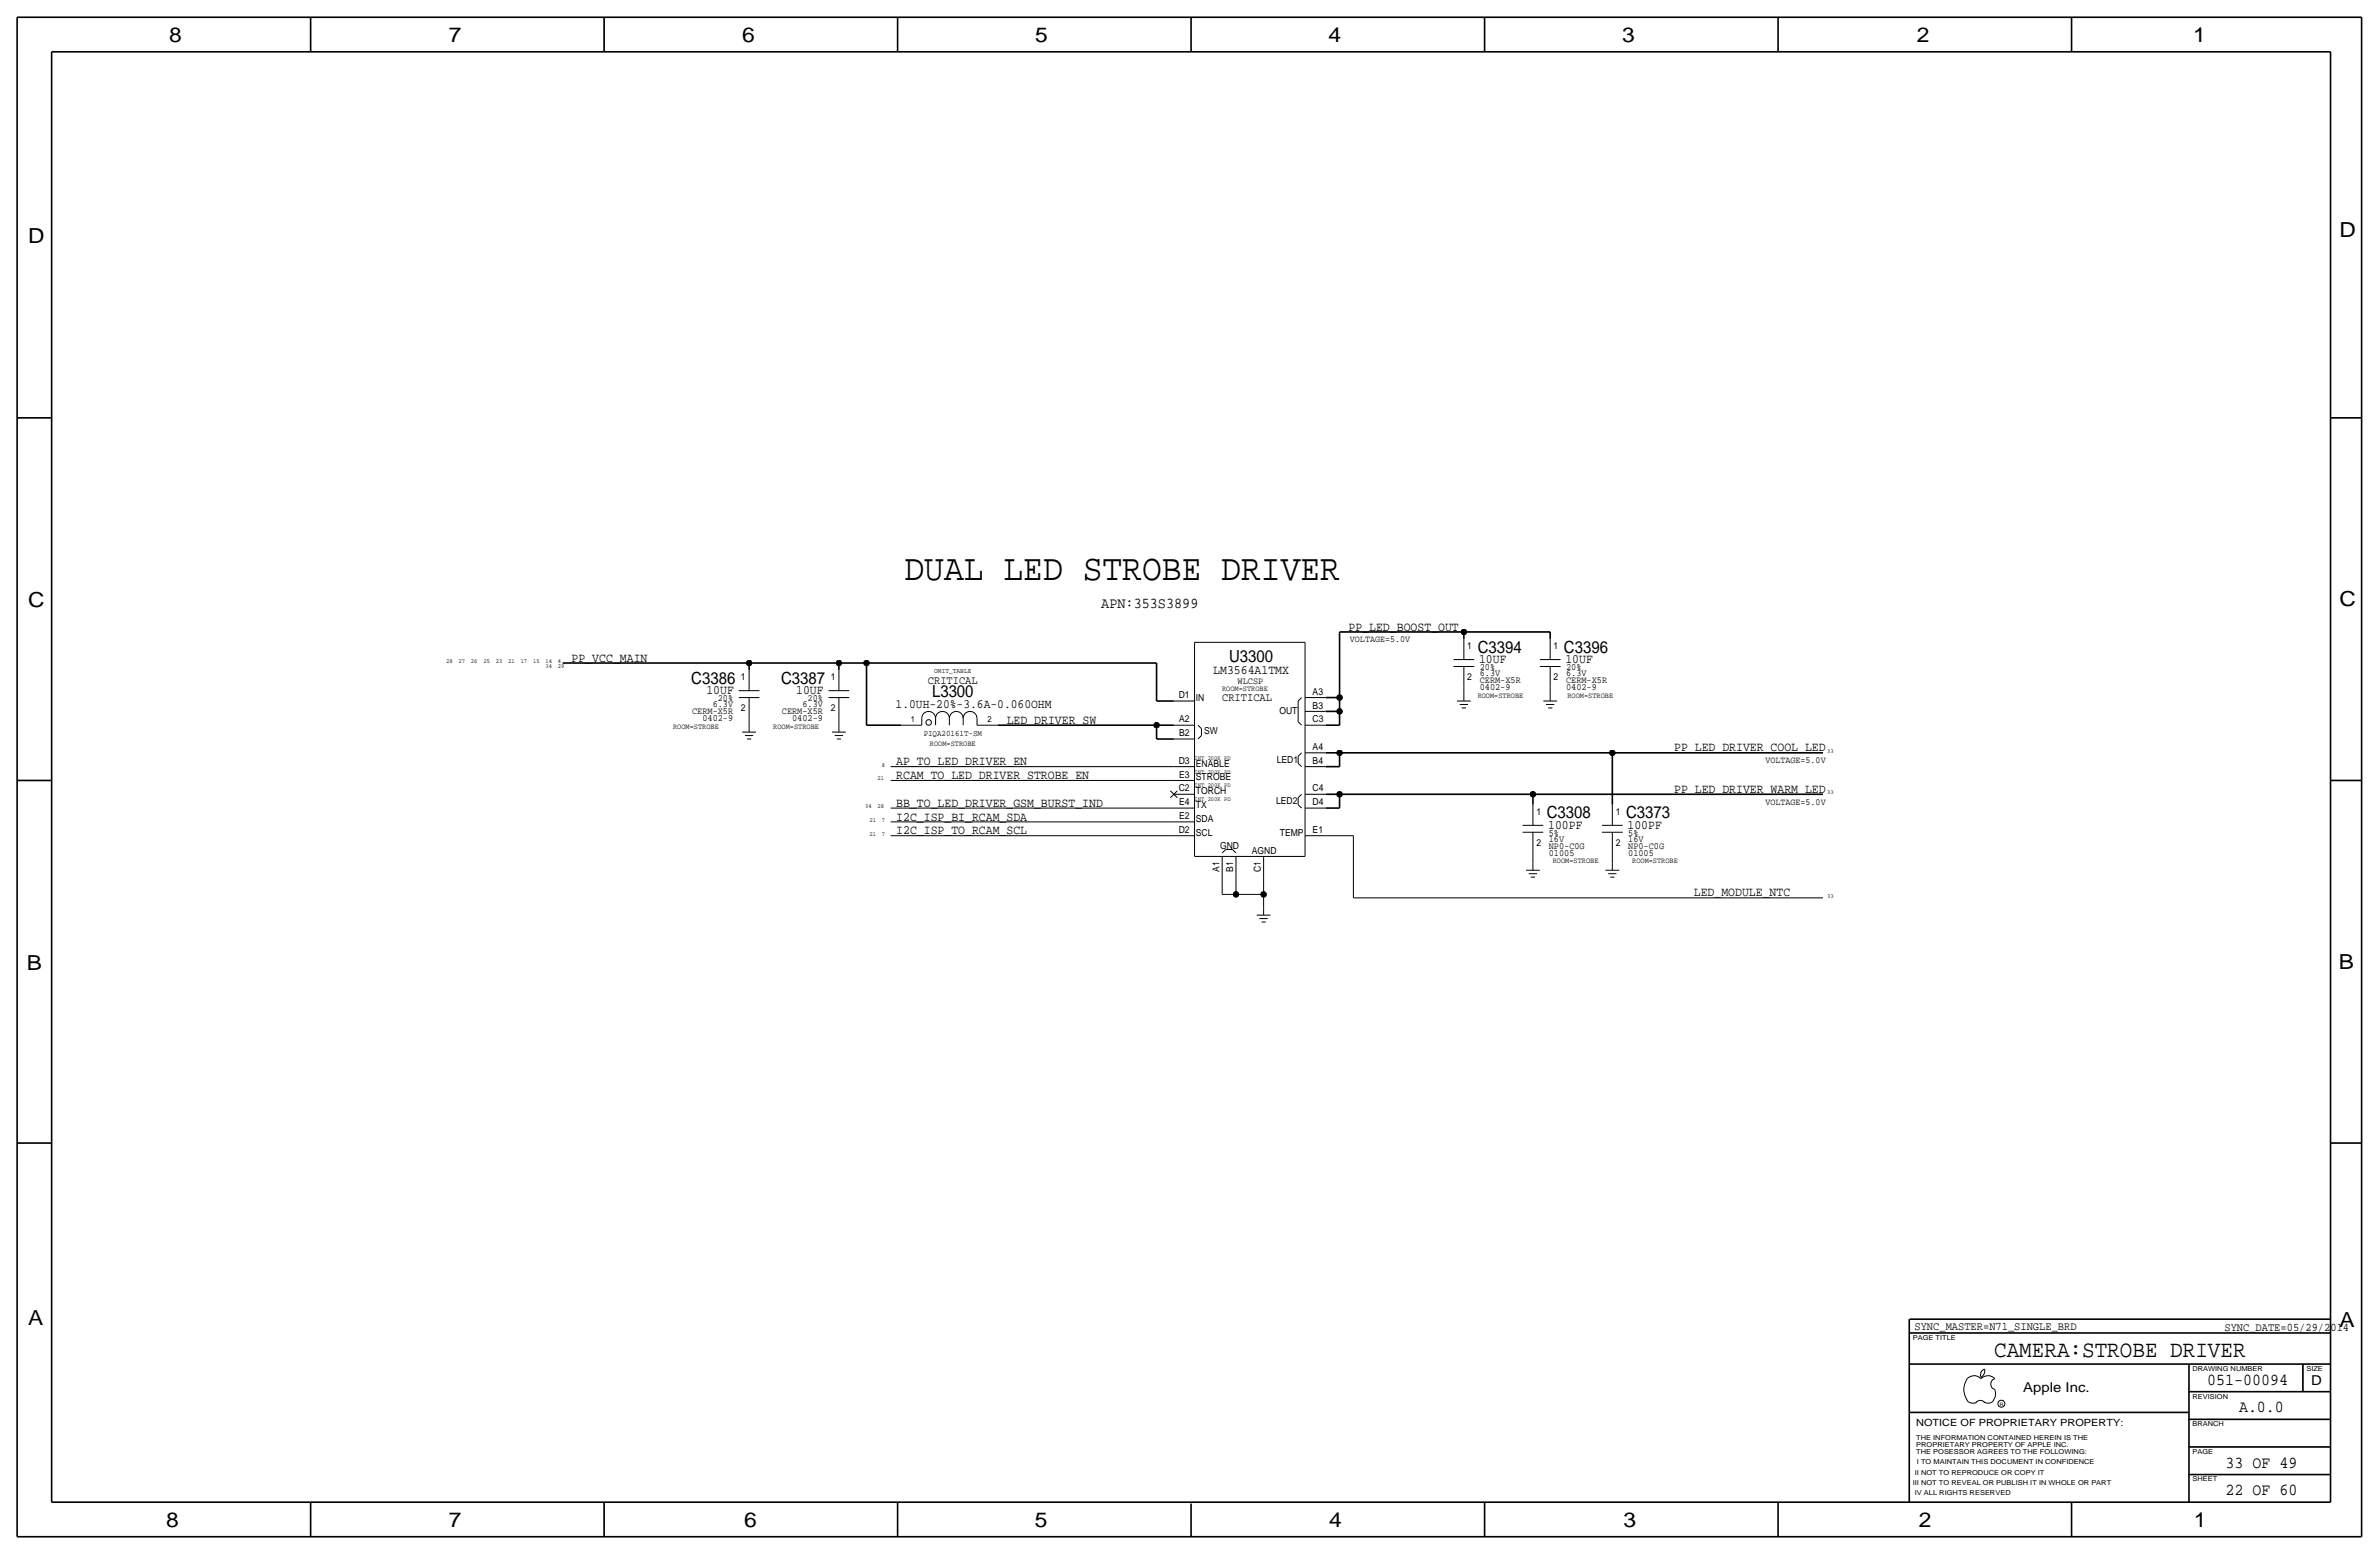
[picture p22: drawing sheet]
<svg xmlns="http://www.w3.org/2000/svg" width="875mm" height="572mm" viewBox="0 0 875 572" stroke-linecap="round" stroke-linejoin="round" font-family="sans-serif">
<defs><g id="words">
<text font-size="13.6" x="332.7" y="213.4">DUAL LED STROBE DRIVER</text>
<text font-size="8.6" x="733.5" y="499.1">CAMERA:STROBE DRIVER</text>
<g font-size="7.6">
<text x="62.2" y="15.5">8</text>
<text x="165.1" y="15.5">7</text>
<text x="273" y="15.5">6</text>
<text x="380.7" y="15.5">5</text>
<text x="488.6" y="15.5">4</text>
<text x="596.6" y="15.5">3</text>
<text x="705.1" y="15.5">2</text>
<text x="806.7" y="15.5">1</text>
<text x="10.4" y="89.4">D</text>
<text x="860.5" y="87.1">D</text>
<text x="10.4" y="223.3">C</text>
<text x="860.5" y="222.8">C</text>
<text x="9.8" y="356.6">B</text>
<text x="860.3" y="356.4">B</text>
<text x="10.4" y="487.4">A</text>
<text x="860.5" y="488.2">A</text>
<text x="61.2" y="561.6">8</text>
<text x="165" y="561.6">7</text>
<text x="273.8" y="561.6">6</text>
<text x="380.7" y="561.6">5</text>
<text x="488.9" y="561.6">4</text>
<text x="597.1" y="561.6">3</text>
<text x="705.8" y="561.6">2</text>
<text x="806.9" y="561.6">1</text>
</g>
<g font-size="6.2">
<text x="452.1" y="243.3">U3300</text>
<text x="543.5" y="240">C3394</text>
<text x="575.3" y="240">C3396</text>
<text x="254.3" y="251.5">C3386</text>
<text x="287.3" y="251.5">C3387</text>
<text x="342.8" y="256.3">L3300</text>
<text x="568.9" y="301">C3308</text>
<text x="598.1" y="301">C3373</text>
<text x="811.9" y="509.3">051-00094</text>
<text x="823.6" y="519.4">A.0.0</text>
<text x="818.6" y="539.8">33 OF 49</text>
<text x="818.6" y="549.9">22 OF 60</text>
</g>
<text font-size="5.6" x="405.1" y="223.5">APN:353S3899</text>
<g font-size="5">
<text x="850.1" y="509.3">D</text>
<text x="744.2" y="511.8">Apple Inc.</text>
</g>
<g font-size="4.7">
<text x="496" y="231.9">PP_LED_BOOST_OUT</text>
<text x="210.3" y="243.3">PP_VCC_MAIN</text>
<text x="544" y="243.8">10UF</text>
<text x="575.8" y="243.8">10UF</text>
<text x="446.3" y="247.9">LM3564A1TMX</text>
<text x="259.8" y="255.3">10UF</text>
<text x="292.8" y="255.3">10UF</text>
<text x="329.4" y="260.4">1.0UH-20%-3.6A-0.060OHM</text>
<text x="370.3" y="266.2">LED_DRIVER_SW</text>
<text x="329.6" y="281.4">AP_TO_LED_DRIVER_EN</text>
<text x="615.8" y="276.4">PP_LED_DRIVER_COOL_LED</text>
<text x="329.6" y="286.5">RCAM_TO_LED_DRIVER_STROBE_EN</text>
<text x="615.8" y="291.6">PP_LED_DRIVER_WARM_LED</text>
<text x="329.6" y="296.7">BB_TO_LED_DRIVER_GSM_BURST_IND</text>
<text x="329.6" y="301.7">I2C_ISP_BI_RCAM_SDA</text>
<text x="569.4" y="304.8">100PF</text>
<text x="598.6" y="304.8">100PF</text>
<text x="329.6" y="306.8">I2C_ISP_TO_RCAM_SCL</text>
<text x="623" y="329.7">LED_MODULE_NTC</text>
</g>
<g font-size="4.3">
<text x="341.3" y="251.5">CRITICAL</text>
<text x="449.5" y="257.8">CRITICAL</text>
<text x="704.2" y="489.1">SYNC_MASTER=N71_SINGLE_BRD</text>
<text x="818.2" y="489.5">SYNC_DATE=05/29/2014</text>
</g>
<text font-size="3.7" x="704.8" y="524.5">NOTICE OF PROPRIETARY PROPERTY:</text>
<g font-size="3.5">
<text x="496.5" y="236.2">VOLTAGE=5.0V</text>
<text x="539.7" y="238.8">1</text>
<text x="571.4" y="238.8">1</text>
<text x="272.5" y="250.2">1</text>
<text x="305.5" y="250.2">1</text>
<text x="455.2" y="251.5">WLCSP</text>
<text x="539.7" y="250.2">2</text>
<text x="544.3" y="248.7">6.3V</text>
<text x="544.3" y="246.4">20%</text>
<text x="544.3" y="251.2">CERM-X5R</text>
<text x="571.4" y="250.2">2</text>
<text x="576" y="248.7">6.3V</text>
<text x="576" y="246.4">20%</text>
<text x="576" y="251.2">CERM-X5R</text>
<text x="264" y="257.8">20%</text>
<text x="297" y="257.8">20%</text>
<text x="433.6" y="256.8">D1</text>
<text x="439.9" y="257.8">IN</text>
<text x="482.8" y="255.5">A3</text>
<text x="544.3" y="253.7">0402-9</text>
<text x="576" y="253.7">0402-9</text>
<text x="254.6" y="262.6">CERM-X5R</text>
<text x="262.1" y="260.1">6.3V</text>
<text x="272.5" y="261.6">2</text>
<text x="287.6" y="262.6">CERM-X5R</text>
<text x="295.2" y="260.1">6.3V</text>
<text x="305.5" y="261.6">2</text>
<text x="470.6" y="262.6">OUT</text>
<text x="482.8" y="260.6">B3</text>
<text x="258.4" y="265.2">0402-9</text>
<text x="291.4" y="265.2">0402-9</text>
<text x="433.7" y="265.7">A2</text>
<text x="482.8" y="265.7">C3</text>
<text x="433.7" y="270.8">B2</text>
<text x="442.9" y="270">SW</text>
<text x="482.8" y="275.8">A4</text>
<text x="433.6" y="280.9">D3</text>
<text x="439.9" y="281.9">ENABLE</text>
<text x="469.6" y="280.4">LED1</text>
<text x="482.8" y="280.9">B4</text>
<text x="649.3" y="280.7">VOLTAGE=5.0V</text>
<text x="433.7" y="286">E3</text>
<text x="439.9" y="287">STROBE</text>
<text x="433.6" y="291.1">C2</text>
<text x="439.9" y="292.1">TORCH</text>
<text x="482.8" y="291.1">C4</text>
<text x="433.7" y="296.2">E4</text>
<text x="439.9" y="297.2">TX</text>
<text x="469.3" y="295.7">LED2</text>
<text x="482.8" y="296.2">D4</text>
<text x="565.1" y="299.7">1</text>
<text x="594.3" y="299.7">1</text>
<text x="649.3" y="295.9">VOLTAGE=5.0V</text>
<text x="433.7" y="301.2">E2</text>
<text x="439.9" y="302.3">SDA</text>
<text x="433.6" y="306.3">D2</text>
<text x="439.9" y="307.3">SCL</text>
<text x="470.7" y="307.3">TEMP</text>
<text x="482.8" y="306.3">E1</text>
<text x="565.1" y="311.2">2</text>
<text x="569.7" y="309.6">16V</text>
<text x="569.7" y="307.3">5%</text>
<text x="594.3" y="311.2">2</text>
<text x="598.9" y="309.6">16V</text>
<text x="598.9" y="307.3">5%</text>
<text x="448.8" y="312.2">GND</text>
<text x="460.5" y="313.9">AGND</text>
<text x="569.7" y="314.7">01005</text>
<text x="569.7" y="312.2">NP0-C0G</text>
<text x="598.9" y="312.2">NP0-C0G</text>
<text x="598.9" y="314.7">01005</text>
<text x="448.5" y="320.5" transform="rotate(-90 448.5 320.5)">A1</text>
<text x="453.6" y="320.5" transform="rotate(-90 453.6 320.5)">B1</text>
<text x="463.8" y="320.7" transform="rotate(-90 463.8 320.7)">C1</text>
</g>
<g font-size="3.1">
<text x="335" y="265.4">1</text>
<text x="363.2" y="265.4">2</text>
<text x="339.7" y="270.8">PIQA20161T-SM</text>
</g>
<g font-size="2.9">
<text x="449.5" y="254">ROOM=STROBE</text>
<text x="543.5" y="256.5">ROOM=STROBE</text>
<text x="576.5" y="256.5">ROOM=STROBE</text>
<text x="247.6" y="268">ROOM=STROBE</text>
<text x="284.4" y="268">ROOM=STROBE</text>
<text x="342.1" y="274.3">ROOM=STROBE</text>
<text x="571.1" y="317.5">ROOM=STROBE</text>
<text x="600.4" y="317.5">ROOM=STROBE</text>
</g>
<text font-size="2.6" x="343.6" y="247.6">OMIT_TABLE</text>
<g font-size="2.5">
<text x="703.5" y="492.8">PAGE TITLE</text>
<text x="806.4" y="504.2">DRAWING NUMBER</text>
<text x="848.3" y="504.2">SIZE</text>
<text x="806.4" y="514.4">REVISION</text>
<text x="806.4" y="524.5">BRANCH</text>
<text x="704.8" y="532.1">PROPRIETARY PROPERTY OF APPLE INC.</text>
<text x="704.8" y="529.6">THE INFORMATION CONTAINED HEREIN IS THE</text>
<text x="704.8" y="534.7">THE POSESSOR AGREES TO THE FOLLOWING:</text>
<text x="705.1" y="538.5">I TO MAINTAIN THIS DOCUMENT IN CONFIDENCE</text>
<text x="806.4" y="534.7">PAGE</text>
<text x="704.3" y="542.3">II NOT TO REPRODUCE OR COPY IT</text>
<text x="806.4" y="544.8">SHEET</text>
<text x="703.5" y="546.1">III NOT TO REVEAL OR PUBLISH IT IN WHOLE OR PART</text>
<text x="704.3" y="549.9">IV ALL RIGHTS RESERVED</text>
</g>
<g font-size="2.3">
<text x="164.1" y="243.8">28</text>
<text x="168.7" y="243.8">27</text>
<text x="173.2" y="243.8">26</text>
<text x="177.8" y="243.8">25</text>
<text x="182.4" y="243.8">23</text>
<text x="186.9" y="243.8">21</text>
<text x="191.5" y="243.8">17</text>
<text x="196.1" y="243.8">15</text>
<text x="200.7" y="245.7">34</text>
<text x="200.7" y="243.8">14</text>
<text x="205.2" y="245.7">29</text>
<text x="205.2" y="243.8">4</text>
<text x="324.4" y="281.9">8</text>
<text x="439.4" y="279.4">INT 200K PD</text>
<text x="672" y="276.9">33</text>
<text x="322.8" y="287">21</text>
<text x="439.4" y="284.5">INT 200K PD</text>
<text x="439.4" y="289.6">INT 200K PD</text>
<text x="672" y="292.1">33</text>
<text x="318.2" y="297.2">34</text>
<text x="322.8" y="297.2">28</text>
<text x="439.4" y="294.6">INT 200K PD</text>
<text x="319.8" y="302.3">21</text>
<text x="324.4" y="302.3">7</text>
<text x="319.8" y="307.3">21</text>
<text x="324.4" y="307.3">7</text>
<text x="672" y="330.2">33</text>
</g>
<text font-size="1.8" x="735.5" y="516.9">R</text>
</g></defs>
<g fill="none" stroke="#000" stroke-width=".37">
<path d="M439.4 236.2h40.6zM439.4 236.2v78.8zM480 236.2v78.8zM538.4 235v7.6zM570.2 235v7.6zM271.7 256.5h7.6zM271.7 254h7.6zM275.5 246.4v7.6zM275.5 256.5v7.7zM304.7 254h7.7zM304.7 256.5h7.7zM308.6 246.4v7.6z"/>
<path d="M308.6 256.5v7.7zM431.8 257.8h7.6zM477.5 257.8v7.6zM478.7 256.5l-1.2 1.3zM480 256.5h7.6zM534.6 242.6h7.6zM534.6 245.1h7.6zM535.9 257.8h5.1zM536.9 259.1h3.1zM538.4 252.7v2.6zM538.4 255.3v2.5zM538.4 245.1v7.6z"/>
<path d="M566.4 242.6h7.6zM566.4 245.1h7.6zM567.6 257.8h5.1zM568.7 259.1h3zM570.2 252.7v2.6zM570.2 255.3v2.5zM570.2 245.1v7.6zM273 269.2h5.1zM274 270.5h3.1zM274.8 271.8h1.5zM275.5 264.2v2.5zM275.5 266.7v2.5z"/>
<path d="M306 269.2h5.1zM307 270.5h3.1zM307.8 271.8h1.5zM308.6 264.2v2.5zM308.6 266.7v2.5zM331.4 266.7h7.6zM339 264.2a2.54 2.54 0 0 1 2.6-2.6 2.54 2.54 0 0 1 2.5 2.6 2.54 2.54 0 0 1 2.6-2.6 2.54 2.54 0 0 1 2.5 2.6 2.54 2.54 0 0 1 2.5-2.6 2.54 2.54 0 0 1 2.6 2.6 2.54 2.54 0 0 1 2.5-2.6 2.54 2.54 0 0 1 2.6 2.6M339 264.2v2.5zM344.1 264.2v2.5zM349.2 264.2v2.5zM354.3 264.2v2.5zM359.4 264.2v2.5z"/>
<path d="M359.4 266.7h7.6zM431.8 266.7h7.6zM431.8 271.8h7.6zM440.6 266.7l1.3 1.3zM441.9 268v2.5zM441.9 270.5l-1.3 1.3zM477.5 278.1v2.6zM477.5 265.4l1.2 1.3zM478.7 276.9l-1.2 1.2zM480 276.9h7.6zM480 261.6h7.6zM480 266.7h7.6z"/>
<path d="M537.7 260.4h1.5zM569.4 260.4h1.5zM327.6 287h104.2zM327.6 297.2h104.2zM327.6 281.9h104.2zM430.5 290.8l2.5 2.6zM431.8 297.2h7.6zM431.8 292.1h7.6zM431.8 281.9h7.6zM431.8 287h7.6zM433 290.8l-2.5 2.6zM477.5 280.7l1.2 1.2z"/>
<path d="M477.5 295.9l1.2 1.3zM477.5 293.4v2.5zM478.7 292.1l-1.2 1.3zM480 281.9h7.6zM480 297.2h7.6zM480 292.1h7.6zM563.8 295.9v7.6zM593 295.9v7.6zM327.6 307.3h104.1zM327.6 302.3h104.1zM431.8 307.3h7.6zM431.8 302.3h7.6z"/>
<path d="M439.4 315h40.6zM449.5 313.7l1.3-1.3zM449.5 315v7.6zM450.8 312.4h2.5zM453.3 312.4l1.3 1.3zM454.6 315v7.6zM464.8 315v7.6zM480 307.3h7.6zM487.6 307.3h10.2zM497.8 307.3v22.9zM560 303.5h7.6zM560 306.1h7.6z"/>
<path d="M563.8 313.7v3.8zM563.8 317.5v2.5zM563.8 306.1v7.6zM589.2 306.1h7.7zM589.2 303.5h7.7zM593 313.7v3.8zM593 317.5v2.5zM593 306.1v7.6zM449.5 328.9h5.1zM449.5 322.6v6.3zM454.6 328.9h10.2zM454.6 322.6v6.3z"/>
<path d="M462.2 336.6h5.1zM463.2 337.8h3.1zM464 339.1h1.5zM464.8 322.6v6.3zM464.8 328.9v5.1zM464.8 334v2.5zM497.8 330.2h172.7zM561.3 320h5.1zM562.3 321.3h3.1zM563.1 322.6h1.5zM590.5 320h5.1zM591.5 321.3h3.1z"/>
<path d="M592.3 322.6h1.5zM724.1 515.6l.5 .2a2.67 2.67 0 0 0 2.5-.2M726.8 515.7a2.09 2.09 0 0 1 3.1 0M728.6 506.5a2.69 2.69 0 0 0 1.3-3 2.26 2.26 0 0 0-1.3 3M729.7 515.6l.4 .2a2.67 2.67 0 0 0 2.6-.2M733.7 511.1a4.5 4.5 0 0 1-1 4.6M733.8 511a2.08 2.08 0 0 1-1.6-2 2.08 2.08 0 0 1 1.6-2 3.4 3.4 0 0 0-5.1 0 3.6 3.6 0 0 0-3.9-.8 3.6 3.6 0 0 0-2.3 3.3 7.1 7.1 0 0 0 1.6 6.2"/>
<circle cx="341.6" cy="265.7" r="1.02"/>
<circle cx="736.1" cy="516.2" r="1.28"/>
</g>
<g fill="none" stroke="#000" stroke-width=".6" stroke-linecap="butt">
<path d="M6.3 6.4v558.7zM6.3 6.4h862.3zM19 19.1v533.4zM19 19.1h838.2zM114.2 6.4v12.7zM222.2 6.4v12.7zM330.1 6.4v12.7zM438.1 6.4v12.7zM546.1 6.4v12.7zM654 6.4v12.7zM762 6.4v12.7zM857.2 19.1v533.4z"/>
<path d="M868.6 6.4v558.7zM6.3 153.7h12.7zM857.2 153.7h11.4zM492.7 232.4h45.7zM492.7 232.4v24.1zM538.4 232.4h31.8zM538.4 232.4v2.6zM570.2 232.4v2.6zM207 243.8h68.5zM275.5 243.8h33.1zM275.5 243.8v2.6zM308.6 243.8h10.1z"/>
<path d="M308.6 243.8v2.6zM318.7 243.8h106.7zM318.7 243.8v22.9zM425.4 243.8v14zM425.4 257.8h6.4zM487.6 256.5h5.1zM492.7 256.5v5.1zM318.7 266.7h12.7zM367 266.7h58.4zM425.4 266.7h6.4zM425.4 266.7v5.1zM425.4 271.8h6.4z"/>
<path d="M487.6 261.6h5.1zM487.6 266.7h5.1zM487.6 276.9h5.1zM492.7 261.6v5.1zM492.7 276.9h100.3zM492.7 276.9v5zM593 276.9v19zM593 276.9h77.5zM6.3 287h12.7zM487.6 292.1h5.1zM487.6 281.9h5.1zM487.6 297.2h5.1z"/>
<path d="M492.7 292.1h71.1zM492.7 292.1v5.1zM563.8 292.1v3.8zM563.8 292.1h106.7zM857.2 287h11.4zM6.3 420.4h12.7zM857.2 420.4h11.4zM702.3 485.1v5.1zM702.3 490.2v62.3zM702.3 490.2h154.9zM702.4 485.1h154.8zM702.3 519.4h102.8z"/>
<path d="M702.3 501.6h154.9zM805.1 501.6v50.8zM805.1 511.8h52.1zM847 501.6v10.2zM805.1 522h52.1zM805.1 532.1h52.1zM19 552.5h838.2zM114.2 552.4v12.7zM222.2 552.5v12.7zM330.1 552.5v12.7zM438.1 553v12.1zM546.1 552.5v12.7z"/>
<path d="M654 552.5v12.7zM762 552.5v12.7zM805.1 542.3h52.1zM6.3 565.1h862.3z"/>
</g>
<g fill="#000" stroke="#000" stroke-width=".37">
<circle cx="538.4" cy="232.4" r="1.02"/>
<circle cx="275.5" cy="243.8" r="1.02"/>
<circle cx="308.6" cy="243.8" r="1.02"/>
<circle cx="318.7" cy="243.8" r="1.02"/>
<circle cx="492.7" cy="256.5" r="1.02"/>
<circle cx="425.4" cy="266.7" r="1.02"/>
<circle cx="492.7" cy="276.9" r="1.02"/>
<circle cx="492.7" cy="261.6" r="1.02"/>
<circle cx="593" cy="276.9" r="1.02"/>
<circle cx="492.7" cy="292.1" r="1.02"/>
<circle cx="563.8" cy="292.1" r="1.02"/>
<circle cx="454.6" cy="328.9" r="1.02"/>
<circle cx="464.8" cy="328.9" r="1.02"/>
</g>
<use href="#words"/>
</svg>
